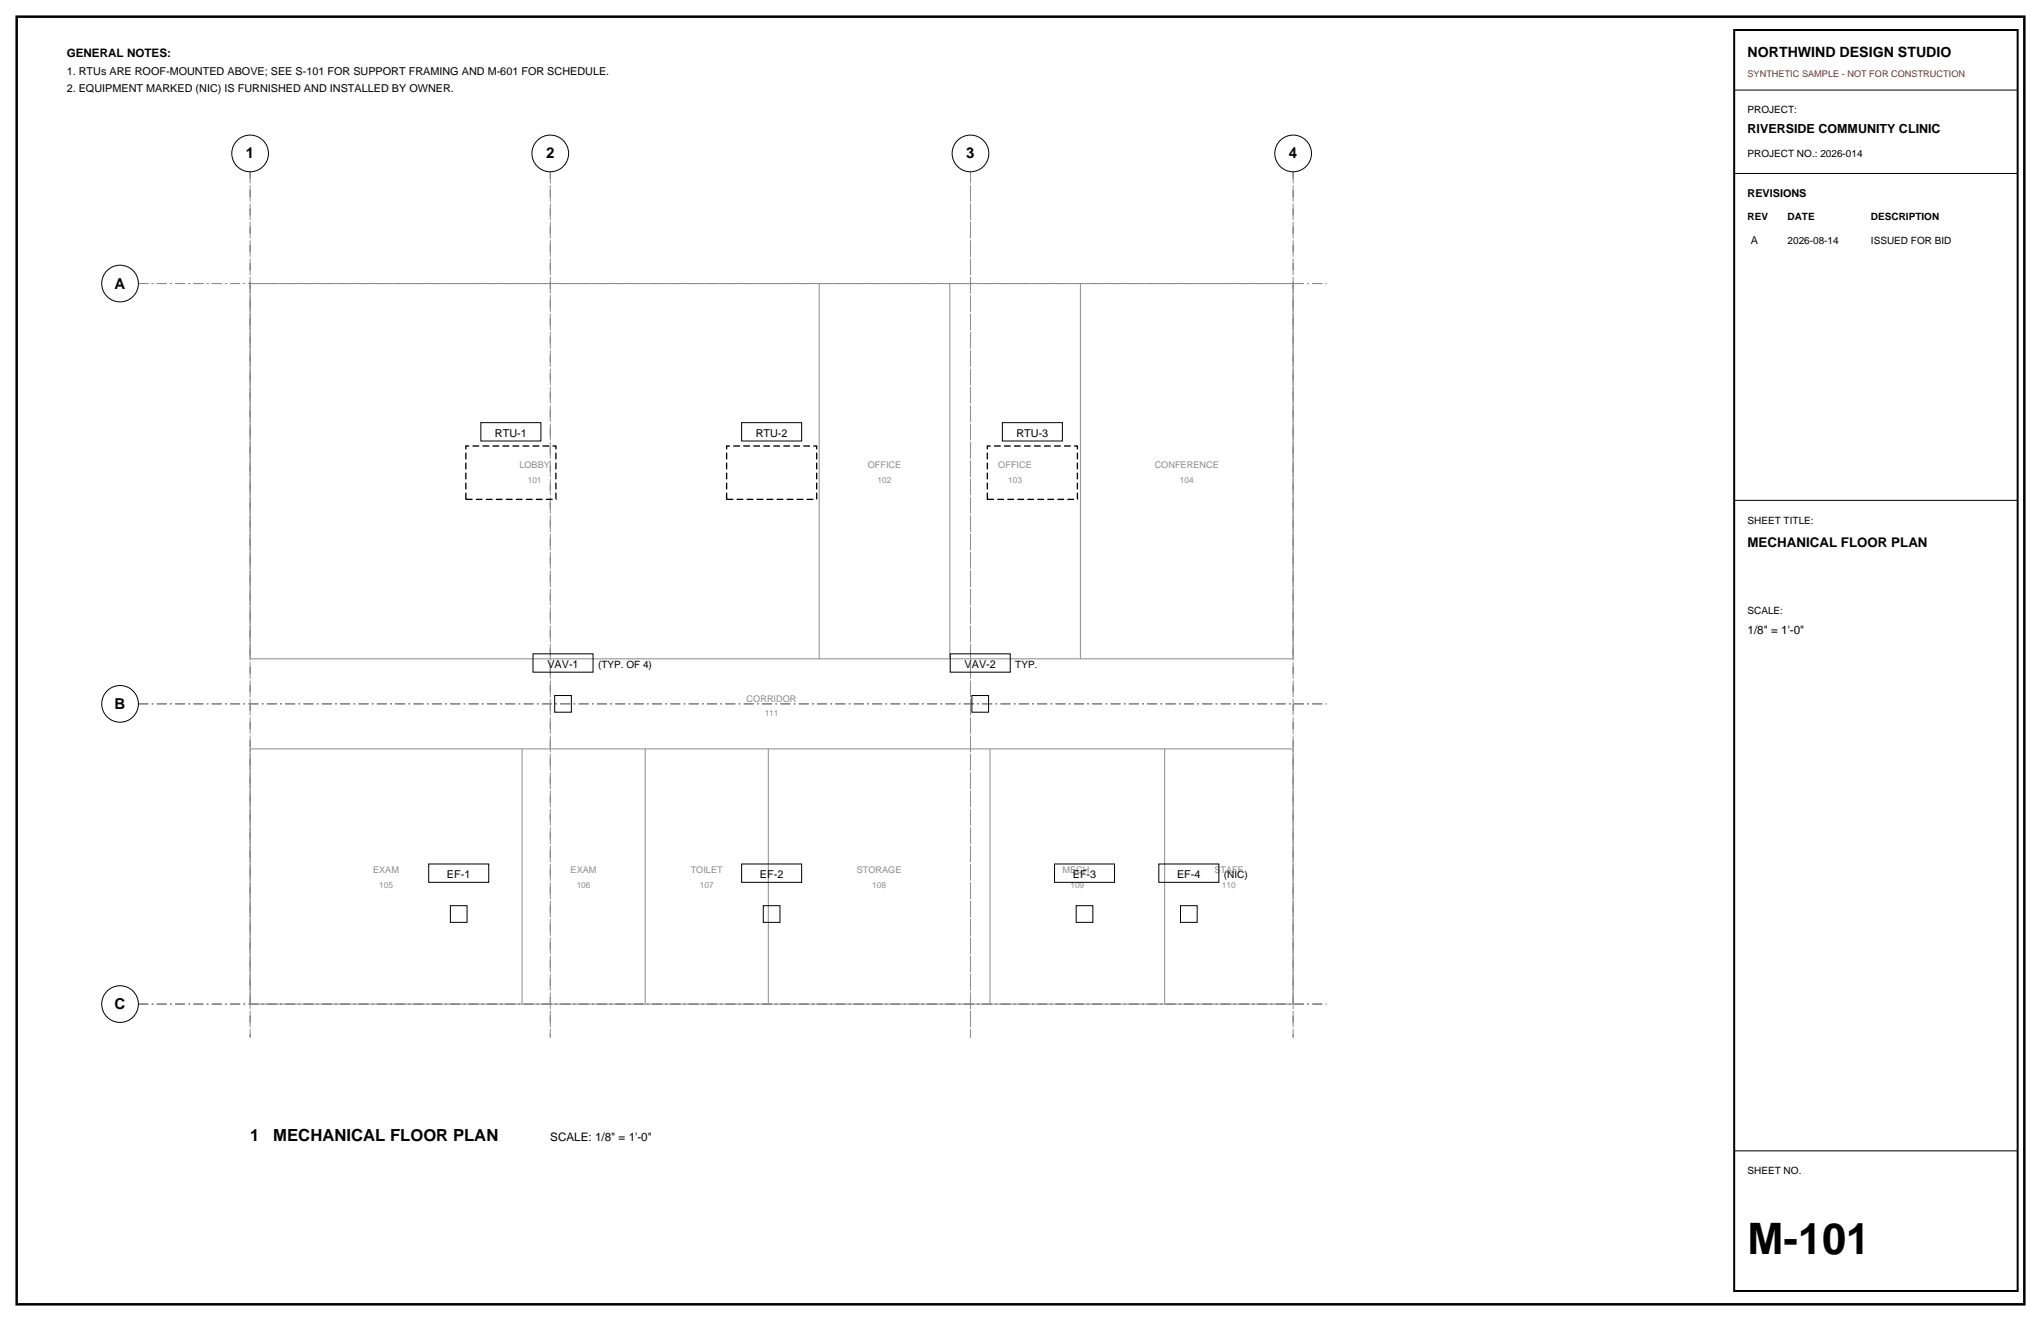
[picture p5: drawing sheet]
<svg xmlns="http://www.w3.org/2000/svg" width="432mm" height="279mm" viewBox="0 0 432 279" stroke-linecap="round" stroke-linejoin="round" font-family="sans-serif">
<defs><g id="words">
<text font-size="9.2" x="369.7" y="265.3">M-101</text>
<g font-size="3.5">
<text x="52.9" y="241.3">1</text>
<text x="57.8" y="241.3">MECHANICAL FLOOR PLAN</text>
</g>
<g font-size="3.2">
<text x="52" y="33.5">1</text>
<text x="115.5" y="33.5">2</text>
<text x="204.4" y="33.5">3</text>
<text x="272.7" y="33.5">4</text>
<text x="24.3" y="61">A</text>
<text x="24.3" y="149.9">B</text>
<text x="24.3" y="213.4">C</text>
</g>
<text font-size="3" x="369.7" y="12">NORTHWIND DESIGN STUDIO</text>
<text font-size="2.8" x="369.7" y="115.7">MECHANICAL FLOOR PLAN</text>
<text font-size="2.6" x="369.7" y="28.2">RIVERSIDE COMMUNITY CLINIC</text>
<g font-size="2.5">
<text x="14.1" y="12">GENERAL NOTES:</text>
<text x="369.7" y="134.1">1/8&quot; = 1'-0&quot;</text>
<text x="116.4" y="241.3">SCALE: 1/8&quot; = 1'-0&quot;</text>
</g>
<g font-size="2.3">
<text x="14.1" y="15.9">1. RTUs ARE ROOF-MOUNTED ABOVE; SEE S-101 FOR SUPPORT FRAMING AND M-601 FOR SCHEDULE.</text>
<text x="14.1" y="19.4">2. EQUIPMENT MARKED (NIC) IS FURNISHED AND INSTALLED BY OWNER.</text>
<text x="369.7" y="41.6">REVISIONS</text>
<text x="370.4" y="51.5">A</text>
<text x="104.7" y="92.4">RTU-1</text>
<text x="159.9" y="92.4">RTU-2</text>
<text x="215" y="92.4">RTU-3</text>
<text x="115.8" y="141.3">VAV-1</text>
<text x="204.1" y="141.3">VAV-2</text>
<text x="94.6" y="185.7">EF-1</text>
<text x="160.8" y="185.7">EF-2</text>
<text x="227" y="185.7">EF-3</text>
<text x="249" y="185.7">EF-4</text>
</g>
<g font-size="2.1">
<text x="369.7" y="24">PROJECT:</text>
<text x="369.7" y="33.2">PROJECT NO.: 2026-014</text>
<text x="369.7" y="46.6">REV</text>
<text x="378.2" y="46.6">DATE</text>
<text x="395.8" y="46.6">DESCRIPTION</text>
<text x="378.2" y="51.5">2026-08-14</text>
<text x="395.8" y="51.5">ISSUED FOR BID</text>
<text x="369.7" y="110.8">SHEET TITLE:</text>
<text x="369.7" y="129.8">SCALE:</text>
<text x="126.5" y="141.3">(TYP. OF 4)</text>
<text x="214.8" y="141.3">TYP.</text>
<text x="258.9" y="185.7">(NIC)</text>
<text x="369.7" y="248.4">SHEET NO.</text>
</g>
<text font-size="1.9" fill="#d90d0d" x="369.7" y="16.2">SYNTHETIC SAMPLE - NOT FOR CONSTRUCTION</text>
<g font-size="1.9" fill="#8c8c8c">
<text x="109.9" y="99">LOBBY</text>
<text x="183.6" y="99">OFFICE</text>
<text x="211.2" y="99">OFFICE</text>
<text x="244.3" y="99">CONFERENCE</text>
<text x="158" y="148.5">CORRIDOR</text>
<text x="78.9" y="184.7">EXAM</text>
<text x="120.7" y="184.7">EXAM</text>
<text x="146.1" y="184.7">TOILET</text>
<text x="181.3" y="184.7">STORAGE</text>
<text x="224.8" y="184.7">MECH.</text>
<text x="256.9" y="184.7">STAFF</text>
</g>
<g font-size="1.8" fill="#8c8c8c">
<text x="111.6" y="102.1">101</text>
<text x="185.7" y="102.1">102</text>
<text x="213.3" y="102.1">103</text>
<text x="249.6" y="102.1">104</text>
<text x="161.8" y="151.3">111</text>
<text x="80.2" y="187.9">105</text>
<text x="122" y="187.9">106</text>
<text x="148" y="187.9">107</text>
<text x="184.5" y="187.9">108</text>
<text x="226.5" y="187.9">109</text>
<text x="258.5" y="187.9">110</text>
</g>
</g></defs>
<path d="M3.5 3.5h424.8v272.4h-424.8z" fill="none" stroke="#000" stroke-width=".53"/>
<path d="M52.9 36.3v183.1zM116.4 36.3v183.1zM205.3 36.3v183.1zM273.6 36.3v183.1zM29.3 60h251.3zM29.3 148.9h251.3zM29.3 212.4h251.3z" fill="none" stroke="#8c8c8c" stroke-width=".21" stroke-dasharray="2.1 .7 .4 .7" stroke-linecap="butt"/>
<g fill="none" stroke="#000" stroke-width=".21">
<path d="M366.9 19.1h60zM366.9 36.7h60zM101.7 89.4h12.7v3.9h-12.7zM156.9 89.4h12.7v3.9h-12.7zM212.1 89.4h12.7v3.9h-12.7zM366.9 105.8h60zM112.8 138.3h12.7v3.9h-12.7zM201 138.3h12.7v3.9h-12.7zM117.4 147.1h3.5v3.5h-3.5zM205.6 147.1h3.5v3.5h-3.5zM90.7 182.7h12.7v3.9h-12.7zM95.3 191.6h3.5v3.5h-3.5z"/>
<path d="M156.9 182.7h12.7v3.9h-12.7zM161.5 191.6h3.5v3.5h-3.5zM223.1 182.7h12.7v3.9h-12.7zM227.7 191.6h3.5v3.5h-3.5zM245.2 182.7h12.7v3.9h-12.7zM249.7 191.6h3.6v3.5h-3.6zM366.9 243.4h60z"/>
<circle cx="52.9" cy="32.5" r="3.9"/>
<circle cx="116.4" cy="32.5" r="3.9"/>
<circle cx="205.3" cy="32.5" r="3.9"/>
<circle cx="273.6" cy="32.5" r="3.9"/>
<circle cx="25.4" cy="60" r="3.9"/>
<circle cx="25.4" cy="148.9" r="3.9"/>
<circle cx="25.4" cy="212.4" r="3.9"/>
</g>
<g fill="none" stroke="#8c8c8c" stroke-width=".21">
<path d="M52.9 60h220.7zM52.9 60v79.3zM173.3 60v79.3zM200.9 60v79.3zM228.6 60v79.3zM273.6 60v79.3zM52.9 139.3h220.7zM52.9 158.4v54zM52.9 158.4h220.7zM110.4 158.4v54zM136.5 158.4v54zM162.5 158.4v54z"/>
<path d="M209.4 158.4v54zM246.4 158.4v54zM273.6 158.4v54zM52.9 212.4h220.7z"/>
</g>
<path d="M98.6 94.3h19v11.3h-19zM153.7 94.3h19.1v11.3h-19.1zM208.9 94.3h19v11.3h-19z" fill="none" stroke="#000" stroke-width=".28" stroke-dasharray="1.4 .7" stroke-linecap="butt"/>
<path d="M366.9 6.4h60v266.6h-60z" fill="none" stroke="#000" stroke-width=".42"/>
<use href="#words"/>
</svg>
